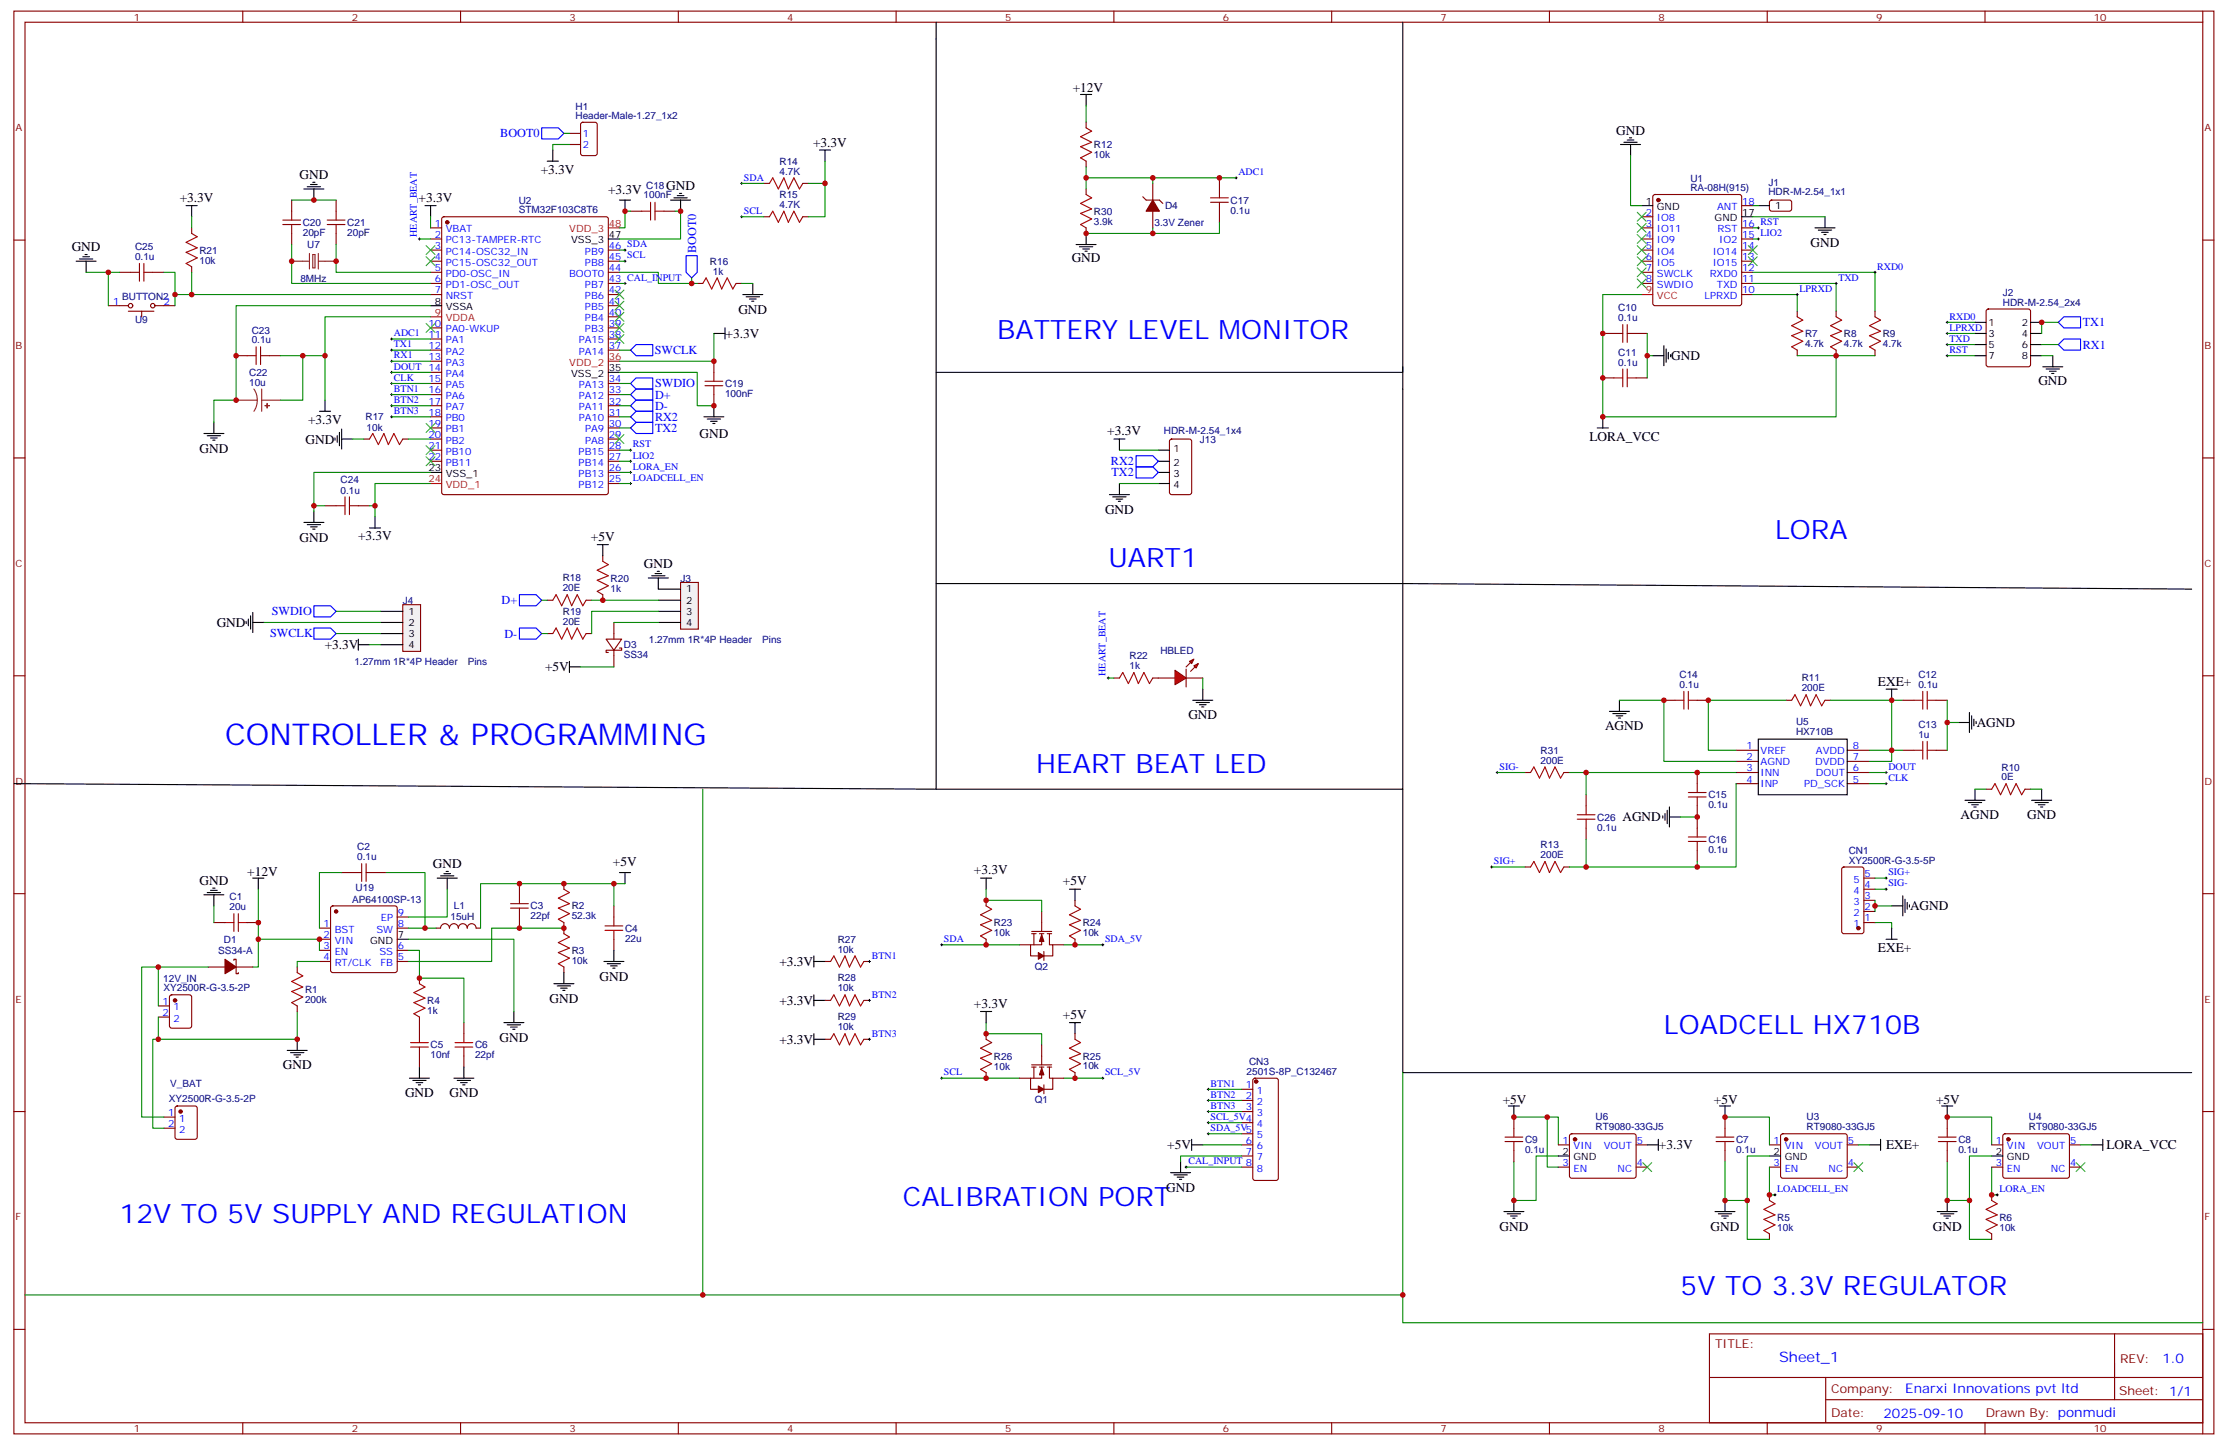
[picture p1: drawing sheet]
<svg xmlns="http://www.w3.org/2000/svg" width="706mm" height="459mm" viewBox="0 0 706 459" stroke-linecap="round" stroke-linejoin="round" font-family="sans-serif">
<defs><g id="words">
<text font-size="9.5" fill="#00f" x="71.4" y="236.4">CONTROLLER &amp; PROGRAMMING</text>
<g font-size="8.5" fill="#00f">
<text x="316.6" y="107.6">BATTERY LEVEL MONITOR</text>
<text x="563.6" y="171.1">LORA</text>
<text x="351.9" y="179.9">UART1</text>
<text x="329" y="245.2">HEART BEAT LED</text>
<text x="528.3" y="328.1">LOADCELL HX710B</text>
<text x="286.6" y="382.8">CALIBRATION PORT</text>
<text x="37.9" y="388.1">12V TO 5V SUPPLY AND REGULATION</text>
<text x="533.6" y="411">5V TO 3.3V REGULATOR</text>
</g>
<text font-size="4.6" fill="#00f" x="564.8" y="432.4">Sheet_1</text>
<g font-size="4.2">
<text x="340.6" y="29.3">+12V</text>
<text x="258.2" y="46.5">+3.3V</text>
<text x="513.1" y="42.7">GND</text>
<text x="95.1" y="56.7">GND</text>
<text x="171.7" y="55.1">+3.3V</text>
<text x="57.1" y="64.1">+3.3V</text>
<text x="132.9" y="64.1">+3.3V</text>
<text x="193.1" y="61.4">+3.3V</text>
<text x="211.5" y="60.3">GND</text>
<text x="22.8" y="79.8">GND</text>
<text x="340.3" y="83.3">GND</text>
<text x="574.9" y="78.4">GND</text>
<text x="234.4" y="99.6">GND</text>
<text x="230.4" y="107.2">+3.3V</text>
<text x="530.6" y="114.3">GND</text>
<text x="647.2" y="122.1">GND</text>
<text x="97.8" y="134.5">+3.3V</text>
<text x="63.3" y="143.7">GND</text>
<text x="97" y="140.8">GND</text>
<text x="222.1" y="139.1">GND</text>
<text x="351.6" y="138.2">+3.3V</text>
<text x="504.6" y="139.8">LORA_VCC</text>
<text x="350.8" y="163.1">GND</text>
<text x="95.1" y="171.9">GND</text>
<text x="113.7" y="171.5">+3.3V</text>
<text x="187.6" y="171.7">+5V</text>
<text x="204.4" y="180.2">GND</text>
<text x="68.8" y="199">GND</text>
<text x="103.1" y="206.1">+3.3V</text>
<text x="173.1" y="213.1">+5V</text>
<text x="596.3" y="217.7">EXE+</text>
<text x="377.3" y="228.3">GND</text>
<text x="509.6" y="231.8">AGND</text>
<text x="627.6" y="230.8">AGND</text>
<text x="515.1" y="260.7">AGND</text>
<text x="622.5" y="260.1">AGND</text>
<text x="643.6" y="260.1">GND</text>
<text x="137.4" y="275.5">GND</text>
<text x="194.6" y="274.8">+5V</text>
<text x="63.3" y="280.8">GND</text>
<text x="78.5" y="278">+12V</text>
<text x="309.2" y="277.5">+3.3V</text>
<text x="337.4" y="281">+5V</text>
<text x="606.4" y="288.9">AGND</text>
<text x="596.3" y="302.1">EXE+</text>
<text x="190.3" y="311.2">GND</text>
<text x="247.4" y="306.6">+3.3V</text>
<text x="174.4" y="318.3">GND</text>
<text x="247.4" y="319">+3.3V</text>
<text x="309.2" y="319.8">+3.3V</text>
<text x="337.4" y="323.4">+5V</text>
<text x="158.6" y="330.6">GND</text>
<text x="247.4" y="331.3">+3.3V</text>
<text x="89.8" y="339.4">GND</text>
<text x="128.6" y="348.3">GND</text>
<text x="142.7" y="348.3">GND</text>
<text x="477.1" y="350.3">+5V</text>
<text x="544.2" y="350.3">+5V</text>
<text x="614.7" y="350.3">+5V</text>
<text x="370.6" y="364.8">+5V</text>
<text x="526.7" y="364.8">+3.3V</text>
<text x="598.8" y="364.8">EXE+</text>
<text x="668.8" y="364.8">LORA_VCC</text>
<text x="370.2" y="378.2">GND</text>
<text x="476.1" y="390.6">GND</text>
<text x="543.1" y="390.6">GND</text>
<text x="613.7" y="390.6">GND</text>
</g>
<g font-size="4.2" fill="#00f">
<text x="686.5" y="432.6">1.0</text>
<text x="604.9" y="442.2">Enarxi Innovations pvt ltd</text>
<text x="598" y="450">2025-09-10</text>
</g>
<g font-size="3.9" fill="#00f">
<text x="158.8" y="43.6">BOOT0</text>
<text x="221.1" y="80.2" transform="rotate(-90 221.1 80.2)">BOOT0</text>
<text x="661.3" y="103.6">TX1</text>
<text x="207.9" y="112.4">SWCLK</text>
<text x="661.3" y="110.6">RX1</text>
<text x="208" y="123">SWDIO</text>
<text x="208" y="126.5">D+</text>
<text x="208" y="130">D-</text>
<text x="208" y="133.6">RX2</text>
<text x="208" y="137.1">TX2</text>
<text x="352.7" y="147.7">RX2</text>
<text x="352.9" y="151.2">TX2</text>
<text x="159.3" y="191.8">D+</text>
<text x="86.3" y="195.3">SWDIO</text>
<text x="85.8" y="202.2">SWCLK</text>
<text x="160.1" y="202.3">D-</text>
</g>
<g font-size="3.9" fill="#800">
<text x="544.5" y="427.9">TITLE:</text>
<text x="673.1" y="432.6">REV:</text>
<text x="581.4" y="442.1">Company:</text>
<text x="672.8" y="442.7">Sheet: 1/1</text>
<text x="581.4" y="449.8">Date:</text>
<text x="630.5" y="449.9">Drawn By: ponmudi</text>
</g>
<g font-size="3.2" fill="#800">
<text x="42.5" y="6.5">1</text>
<text x="111.7" y="6.5">2</text>
<text x="180.8" y="6.5">3</text>
<text x="249.9" y="6.5">4</text>
<text x="319.1" y="6.5">5</text>
<text x="388.2" y="6.5">6</text>
<text x="457.4" y="6.5">7</text>
<text x="526.5" y="6.5">8</text>
<text x="595.7" y="6.5">9</text>
<text x="664.8" y="6.5">10</text>
<text x="4.9" y="41.6">A</text>
<text x="699.9" y="41.6">A</text>
<text x="4.9" y="110.8">B</text>
<text x="699.9" y="110.8">B</text>
<text x="4.9" y="179.9">C</text>
<text x="699.9" y="179.9">C</text>
<text x="4.9" y="249.1">D</text>
<text x="699.9" y="249.1">D</text>
<text x="4.9" y="318.2">E</text>
<text x="699.9" y="318.2">E</text>
<text x="4.9" y="387.3">F</text>
<text x="699.9" y="387.3">F</text>
<text x="42.5" y="454.6">1</text>
<text x="111.7" y="454.6">2</text>
<text x="180.8" y="454.6">3</text>
<text x="249.9" y="454.6">4</text>
<text x="319.1" y="454.6">5</text>
<text x="388.2" y="454.6">6</text>
<text x="457.4" y="454.6">7</text>
<text x="526.5" y="454.6">8</text>
<text x="595.7" y="454.6">9</text>
<text x="664.8" y="454.6">10</text>
</g>
<g font-size="3.2" fill="#000080">
<text x="182.7" y="34.8">H1</text>
<text x="182.7" y="37.7">Header-Male-1.27_1x2</text>
<text x="347.3" y="47.1">R12</text>
<text x="247.5" y="52.3">R14</text>
<text x="347.3" y="50.1">10k</text>
<text x="247.5" y="55.4">4.7K</text>
<text x="536.7" y="57.7">U1</text>
<text x="561.5" y="59">J1</text>
<text x="164.7" y="64.6">U2</text>
<text x="204.4" y="62.9">100nF</text>
<text x="205.2" y="60">C18</text>
<text x="247.5" y="66">4.7K</text>
<text x="247.5" y="62.9">R15</text>
<text x="390.7" y="64.6">C17</text>
<text x="536.7" y="60.7">RA-08H(915)</text>
<text x="561.5" y="62">HDR-M-2.54_1x1</text>
<text x="96.1" y="71.7">C20</text>
<text x="110.2" y="71.7">C21</text>
<text x="164.7" y="67.6">STM32F103C8T6</text>
<text x="347.3" y="71.3">3.9k</text>
<text x="347.3" y="68.2">R30</text>
<text x="366.6" y="71.7">3.3V Zener</text>
<text x="369.9" y="66.4">D4</text>
<text x="390.7" y="67.8">0.1u</text>
<text x="96.1" y="74.9">20pF</text>
<text x="110.2" y="74.9">20pF</text>
<text x="42.9" y="82.6">0.1u</text>
<text x="42.9" y="79.4">C25</text>
<text x="63.3" y="83.7">10k</text>
<text x="63.3" y="80.5">R21</text>
<text x="97.6" y="78.8">U7</text>
<text x="95.4" y="89.3">8MHz</text>
<text x="225.4" y="84.1">R16</text>
<text x="226.3" y="87.1">1k</text>
<text x="38.8" y="95.2">BUTTON2</text>
<text x="635.9" y="93.8">J2</text>
<text x="513.8" y="102">0.1u</text>
<text x="513.8" y="98.7">C10</text>
<text x="635.9" y="97">HDR-M-2.54_2x4</text>
<text x="42.9" y="102.6">U9</text>
<text x="79.9" y="105.9">C23</text>
<text x="573.1" y="107">R7</text>
<text x="585.4" y="107">R8</text>
<text x="597.8" y="107">R9</text>
<text x="79.9" y="109">0.1u</text>
<text x="513.8" y="112.8">C11</text>
<text x="573.1" y="110.1">4.7k</text>
<text x="585.4" y="110.1">4.7k</text>
<text x="597.8" y="110.1">4.7k</text>
<text x="79.1" y="119.3">C22</text>
<text x="513.8" y="116.1">0.1u</text>
<text x="79.1" y="122.4">10u</text>
<text x="230.2" y="122.8">C19</text>
<text x="230.2" y="126">100nF</text>
<text x="116" y="133.4">R17</text>
<text x="116.4" y="136.9">10k</text>
<text x="369.5" y="137.6">HDR-M-2.54_1x4</text>
<text x="381" y="140.6">J13</text>
<text x="108.1" y="153.4">C24</text>
<text x="108.1" y="156.6">0.1u</text>
<text x="178.7" y="184.5">R18</text>
<text x="193.9" y="184.6">R20</text>
<text x="216.1" y="184.6">J3</text>
<text x="127.9" y="191.6">J4</text>
<text x="178.7" y="187.7">20E</text>
<text x="193.9" y="187.7">1k</text>
<text x="178.7" y="195.1">R19</text>
<text x="178.7" y="198.3">20E</text>
<text x="198.1" y="208.9">SS34</text>
<text x="198.1" y="205.8">D3</text>
<text x="206" y="204.1">1.27mm 1R*4P Header</text>
<text x="242" y="204.1">Pins</text>
<text x="358.6" y="209.3">R22</text>
<text x="368.4" y="207.5">HBLED</text>
<text x="112.5" y="211.2">1.27mm 1R*4P Header</text>
<text x="148.5" y="211.2">Pins</text>
<text x="358.6" y="212.4">1k</text>
<text x="533.2" y="215.3">C14</text>
<text x="609.1" y="215.2">C12</text>
<text x="533.2" y="218.4">0.1u</text>
<text x="572" y="219.4">200E</text>
<text x="572" y="216.3">R11</text>
<text x="609.1" y="218.4">0.1u</text>
<text x="570.3" y="233.3">HX710B</text>
<text x="570.3" y="230.1">U5</text>
<text x="609.1" y="231.1">C13</text>
<text x="489.1" y="239.2">R31</text>
<text x="609.1" y="234.2">1u</text>
<text x="489.1" y="242.4">200E</text>
<text x="635.5" y="244.6">R10</text>
<text x="635.5" y="247.7">0E</text>
<text x="542.4" y="256.5">0.1u</text>
<text x="542.4" y="253.4">C15</text>
<text x="507.1" y="263.6">0.1u</text>
<text x="507.1" y="260.4">C26</text>
<text x="113.4" y="269.9">C2</text>
<text x="489.1" y="269.2">R13</text>
<text x="542.4" y="267.5">C16</text>
<text x="113.4" y="273">0.1u</text>
<text x="489.1" y="272.3">200E</text>
<text x="542.4" y="270.7">0.1u</text>
<text x="587" y="274.1">XY2500R-G-3.5-5P</text>
<text x="587" y="271.1">CN1</text>
<text x="72.9" y="285.8">C1</text>
<text x="111.9" y="286.5">AP64100SP-13</text>
<text x="112.9" y="282.9">U19</text>
<text x="72.9" y="288.9">20u</text>
<text x="143" y="292.1">15uH</text>
<text x="144.1" y="288.6">L1</text>
<text x="168.5" y="291.8">22pf</text>
<text x="168.5" y="288.6">C3</text>
<text x="181.5" y="291.8">52.3k</text>
<text x="181.5" y="288.6">R2</text>
<text x="315.6" y="294">R23</text>
<text x="343.8" y="294">R24</text>
<text x="71.1" y="299.2">D1</text>
<text x="198.4" y="298.9">22u</text>
<text x="198.4" y="295.7">C4</text>
<text x="266" y="299.2">R27</text>
<text x="315.6" y="297.2">10k</text>
<text x="343.8" y="297.1">10k</text>
<text x="69.3" y="302.8">SS34-A</text>
<text x="181.5" y="305.9">10k</text>
<text x="181.5" y="302.8">R3</text>
<text x="266" y="302.3">10k</text>
<text x="51.8" y="311.6">12V_IN</text>
<text x="266" y="311.5">R28</text>
<text x="328.5" y="307.8">Q2</text>
<text x="51.9" y="314.5">XY2500R-G-3.5-2P</text>
<text x="96.8" y="315.1">R1</text>
<text x="266" y="314.7">10k</text>
<text x="96.8" y="318.3">200k</text>
<text x="135.6" y="321.8">1k</text>
<text x="135.6" y="318.6">R4</text>
<text x="266" y="323.9">R29</text>
<text x="266" y="327">10k</text>
<text x="136.7" y="335.9">10nf</text>
<text x="136.7" y="332.8">C5</text>
<text x="150.8" y="335.9">22pf</text>
<text x="150.8" y="332.8">C6</text>
<text x="315.6" y="339.5">10k</text>
<text x="315.6" y="336.3">R26</text>
<text x="343.8" y="339.4">10k</text>
<text x="343.8" y="336.3">R25</text>
<text x="395.8" y="341.1">2501S-8P_C132467</text>
<text x="396.6" y="337.9">CN3</text>
<text x="54" y="345.1">V_BAT</text>
<text x="53.7" y="349.7">XY2500R-G-3.5-2P</text>
<text x="328.5" y="350.1">Q1</text>
<text x="506.6" y="358.8">RT9080-33GJ5</text>
<text x="506.6" y="355.6">U6</text>
<text x="573.6" y="358.8">RT9080-33GJ5</text>
<text x="573.6" y="355.6">U3</text>
<text x="644.2" y="358.8">RT9080-33GJ5</text>
<text x="644.2" y="355.6">U4</text>
<text x="484.2" y="365.9">0.1u</text>
<text x="484.2" y="362.7">C9</text>
<text x="551.2" y="365.9">0.1u</text>
<text x="551.2" y="362.7">C7</text>
<text x="621.8" y="365.9">0.1u</text>
<text x="621.8" y="362.7">C8</text>
<text x="564.3" y="387.4">R5</text>
<text x="634.8" y="387.4">R6</text>
<text x="564.3" y="390.6">10k</text>
<text x="634.8" y="390.6">10k</text>
</g>
<g font-size="3.2" fill="#00f">
<text x="185" y="43.4">1</text>
<text x="185" y="46.9">2</text>
<text x="236.2" y="57.3">SDA</text>
<text x="393.2" y="55.6">ADC1</text>
<text x="553.2" y="64.9">18</text>
<text x="138" y="72">1</text>
<text x="236.2" y="67.9">SCL</text>
<text x="522.6" y="68.4">2</text>
<text x="522.6" y="72">3</text>
<text x="526.1" y="70.2">IO8</text>
<text x="545.2" y="66.7">ANT</text>
<text x="553.2" y="72">16 RST</text>
<text x="132.3" y="75.1" transform="rotate(-90 132.3 75.1)">HEART_BEAT</text>
<text x="138" y="75.5">2</text>
<text x="141.5" y="73.7">VBAT</text>
<text x="141.5" y="77.3">PC13-TAMPER-RTC</text>
<text x="522.6" y="75.5">4</text>
<text x="526.1" y="73.7">IO11</text>
<text x="526.1" y="77.3">IO9</text>
<text x="545.3" y="73.7">RST</text>
<text x="545.8" y="77.3">IO2</text>
<text x="553.2" y="75.5">15 LIO2</text>
<text x="138" y="79">3</text>
<text x="138" y="82.6">4</text>
<text x="141.5" y="80.8">PC14-OSC32_IN</text>
<text x="185.7" y="80.8">PB9</text>
<text x="193.3" y="82.6">45 SCL</text>
<text x="193.3" y="79">46 SDA</text>
<text x="522.6" y="79">5</text>
<text x="522.6" y="82.6">6</text>
<text x="526.1" y="80.8">IO4</text>
<text x="543.8" y="80.8">IO14</text>
<text x="553.2" y="82.6">13</text>
<text x="553.2" y="79">14</text>
<text x="138" y="86.1">5</text>
<text x="138" y="89.6">6</text>
<text x="141.5" y="84.3">PC15-OSC32_OUT</text>
<text x="141.5" y="87.8">PD0-OSC_IN</text>
<text x="180.7" y="87.8">BOOT0</text>
<text x="185.7" y="84.3">PB8</text>
<text x="193.3" y="89.6">43 CAL_INPUT</text>
<text x="193.3" y="86.1">44</text>
<text x="522.6" y="86.1">7</text>
<text x="522.6" y="89.6">8</text>
<text x="526.1" y="84.3">IO5</text>
<text x="526.1" y="87.8">SWCLK</text>
<text x="542.8" y="87.8">RXD0</text>
<text x="543.8" y="84.3">IO15</text>
<text x="553.2" y="89.6">11</text>
<text x="553.2" y="86.1">12</text>
<text x="583.7" y="89.1">TXD</text>
<text x="596" y="85.5">RXD0</text>
<text x="138" y="93.1">7</text>
<text x="141.5" y="91.4">PD1-OSC_OUT</text>
<text x="141.5" y="94.9">NRST</text>
<text x="185.7" y="94.9">PB6</text>
<text x="185.7" y="91.4">PB7</text>
<text x="193.3" y="93.1">42</text>
<text x="526.1" y="91.4">SWDIO</text>
<text x="541.2" y="94.9">LPRXD</text>
<text x="545.1" y="91.4">TXD</text>
<text x="553.2" y="93.1">10</text>
<text x="571.3" y="92.6">LPRXD</text>
<text x="35.9" y="96.7">1</text>
<text x="52" y="96.7">2</text>
<text x="185.7" y="102">PB4</text>
<text x="185.7" y="98.4">PB5</text>
<text x="193.3" y="100.2">40</text>
<text x="193.3" y="96.7">41</text>
<text x="618.9" y="101.4">RXD0</text>
<text x="125.1" y="106.7">ADC1</text>
<text x="136" y="103.7">10</text>
<text x="136" y="107.2">11</text>
<text x="141.5" y="105.5">PA0-WKUP</text>
<text x="185.7" y="105.5">PB3</text>
<text x="193.3" y="107.2">38</text>
<text x="193.3" y="103.7">39</text>
<text x="618.9" y="105">LPRXD</text>
<text x="125.1" y="110.2">TX1</text>
<text x="125.1" y="113.8">RX1</text>
<text x="136" y="110.8">12</text>
<text x="141.5" y="109">PA1</text>
<text x="141.5" y="112.5">PA2</text>
<text x="183.7" y="112.5">PA14</text>
<text x="183.7" y="109">PA15</text>
<text x="193.3" y="110.8">37</text>
<text x="618.9" y="108.5">TXD</text>
<text x="618.9" y="112">RST</text>
<text x="125.1" y="117.3">DOUT 14</text>
<text x="136" y="114.3">13</text>
<text x="141.5" y="116.1">PA3</text>
<text x="141.5" y="119.6">PA4</text>
<text x="125.1" y="120.8">CLK</text>
<text x="125.1" y="124.4">BTN1</text>
<text x="136" y="121.4">15</text>
<text x="136" y="124.9">16</text>
<text x="141.5" y="123.1">PA5</text>
<text x="183.7" y="123.1">PA13</text>
<text x="193.3" y="124.9">33</text>
<text x="193.3" y="121.4">34</text>
<text x="125.1" y="127.9">BTN2</text>
<text x="125.1" y="131.4">BTN3</text>
<text x="136" y="128.4">17</text>
<text x="136" y="131.9">18</text>
<text x="141.5" y="126.6">PA6</text>
<text x="141.5" y="130.2">PA7</text>
<text x="183.7" y="130.2">PA11</text>
<text x="183.7" y="126.6">PA12</text>
<text x="193.3" y="131.9">31</text>
<text x="193.3" y="128.4">32</text>
<text x="136" y="135.5">19</text>
<text x="141.5" y="133.7">PB0</text>
<text x="141.5" y="137.2">PB1</text>
<text x="183.7" y="133.7">PA10</text>
<text x="185.7" y="137.2">PA9</text>
<text x="193.3" y="135.5">30</text>
<text x="136" y="139">20</text>
<text x="136" y="142.5">21</text>
<text x="141.5" y="140.8">PB2</text>
<text x="185.7" y="140.8">PA8</text>
<text x="193.3" y="142.5">28</text>
<text x="193.3" y="139">29</text>
<text x="200.9" y="142">RST</text>
<text x="136" y="146.1">22</text>
<text x="141.5" y="144.3">PB10</text>
<text x="141.5" y="147.8">PB11</text>
<text x="183.7" y="147.8">PB14</text>
<text x="183.7" y="144.3">PB15</text>
<text x="193.3" y="149.6">26</text>
<text x="193.3" y="146.1">27</text>
<text x="200.9" y="145.5">LIO2</text>
<text x="200.9" y="149">LORA_EN</text>
<text x="183.7" y="154.9">PB12</text>
<text x="183.7" y="151.3">PB13</text>
<text x="193.3" y="153.1">25</text>
<text x="200.9" y="152.6">LOADCELL_EN</text>
<text x="351" y="214.5" transform="rotate(-90 351 214.5)">HEART_BEAT</text>
<text x="554.5" y="237.8">1</text>
<text x="559" y="239.2">VREF</text>
<text x="576.6" y="239.2">AVDD</text>
<text x="588.3" y="237.8">8</text>
<text x="476.1" y="244.3">SIG-</text>
<text x="554.5" y="241.3">2</text>
<text x="554.5" y="244.8">3</text>
<text x="559" y="242.7">AGND</text>
<text x="576.3" y="242.7">DVDD</text>
<text x="588.3" y="244.8">6</text>
<text x="588.3" y="241.3">7</text>
<text x="599.5" y="244.3">DOUT</text>
<text x="554.5" y="248.4">4</text>
<text x="559" y="246.2">INN</text>
<text x="559" y="249.8">INP</text>
<text x="572.8" y="249.8">PD_SCK</text>
<text x="576.6" y="246.2">DOUT</text>
<text x="588.3" y="248.4">5</text>
<text x="599.5" y="247.8">CLK</text>
<text x="474.3" y="274.3">SIG+</text>
<text x="588.5" y="280.1">5</text>
<text x="592" y="281.9">4</text>
<text x="592" y="278.3">5</text>
<text x="599.5" y="277.8">SIG+</text>
<text x="599.5" y="281.3">SIG-</text>
<text x="588.5" y="287.2">3</text>
<text x="588.5" y="283.6">4</text>
<text x="592" y="285.4">3</text>
<text x="120.9" y="292.5">EP</text>
<text x="126.3" y="290.7">9</text>
<text x="588.5" y="290.7">2</text>
<text x="592" y="292.5">1</text>
<text x="592" y="288.9">2</text>
<text x="102.8" y="297.7">2</text>
<text x="102.8" y="294.2">1</text>
<text x="106.3" y="299.5">VIN</text>
<text x="106.3" y="296">BST</text>
<text x="119.5" y="296">SW</text>
<text x="126.3" y="294.2">8</text>
<text x="299.7" y="299">SDA</text>
<text x="350.8" y="299">SDA_5V</text>
<text x="588.5" y="294.2">1</text>
<text x="102.8" y="304.8">4</text>
<text x="102.8" y="301.3">3</text>
<text x="106.3" y="303">EN</text>
<text x="120.5" y="303">SS</text>
<text x="126.3" y="301.3">6</text>
<text x="126.3" y="304.8">5</text>
<text x="276.8" y="304.3">BTN1</text>
<text x="106.3" y="306.6">RT/CLK</text>
<text x="120.8" y="306.6">FB</text>
<text x="276.8" y="316.6">BTN2</text>
<text x="51.6" y="318.9">1</text>
<text x="51.6" y="322.4">2</text>
<text x="55.1" y="320.7">1</text>
<text x="55.1" y="324.2">2</text>
<text x="276.8" y="329">BTN3</text>
<text x="299.7" y="341.3">SCL</text>
<text x="350.8" y="341.3">SCL_5V</text>
<text x="384.4" y="344.8">BTN1</text>
<text x="395.6" y="345.4">1</text>
<text x="399.1" y="347.1">1</text>
<text x="384.4" y="348.4">BTN2</text>
<text x="384.4" y="351.9">BTN3</text>
<text x="395.6" y="348.9">2</text>
<text x="395.6" y="352.4">3</text>
<text x="399.1" y="350.7">2</text>
<text x="53.4" y="354.2">1</text>
<text x="53.4" y="357.7">2</text>
<text x="56.9" y="356">1</text>
<text x="56.9" y="359.5">2</text>
<text x="384.4" y="355.4">SCL_5V4</text>
<text x="384.4" y="359">SDA_5V5</text>
<text x="399.1" y="354.2">3</text>
<text x="399.1" y="357.7">4</text>
<text x="395.6" y="363">6</text>
<text x="399.1" y="361.2">5</text>
<text x="399.1" y="364.8">6</text>
<text x="496.1" y="363">1</text>
<text x="499.6" y="364.8">VIN</text>
<text x="509.2" y="364.8">VOUT</text>
<text x="519.6" y="363">5</text>
<text x="563.1" y="363">1</text>
<text x="566.6" y="364.8">VIN</text>
<text x="576.2" y="364.8">VOUT</text>
<text x="586.7" y="363">5</text>
<text x="633.7" y="363">1</text>
<text x="637.2" y="364.8">VIN</text>
<text x="646.8" y="364.8">VOUT</text>
<text x="657.2" y="363">5</text>
<text x="377.3" y="369.5">CAL_INPUT 8</text>
<text x="395.6" y="366.5">7</text>
<text x="399.1" y="368.3">7</text>
<text x="399.1" y="371.8">8</text>
<text x="496.1" y="370.1">3</text>
<text x="499.6" y="371.8">EN</text>
<text x="513.6" y="371.8">NC</text>
<text x="519.6" y="370.1">4</text>
<text x="563.1" y="370.1">3</text>
<text x="566.6" y="371.8">EN</text>
<text x="580.6" y="371.8">NC</text>
<text x="586.7" y="370.1">4</text>
<text x="633.7" y="370.1">3</text>
<text x="637.2" y="371.8">EN</text>
<text x="651.2" y="371.8">NC</text>
<text x="657.2" y="370.1">4</text>
<text x="564.3" y="378.4">LOADCELL_EN</text>
<text x="634.8" y="378.4">LORA_EN</text>
</g>
<g font-size="3.2">
<text x="522.6" y="64.9">1</text>
<text x="526.1" y="66.7">GND</text>
<text x="544.4" y="70.2">GND</text>
<text x="553.2" y="68.4">17</text>
<text x="563.6" y="66.3">1</text>
<text x="181.3" y="77.3">VSS_3</text>
<text x="193.3" y="75.5">47</text>
<text x="138" y="96.7">8</text>
<text x="141.5" y="98.4">VSSA</text>
<text x="631.3" y="103.4">1</text>
<text x="631.3" y="106.9">3</text>
<text x="642" y="103.4">2</text>
<text x="642" y="106.9">4</text>
<text x="631.3" y="110.4">5</text>
<text x="631.3" y="113.9">7</text>
<text x="642" y="110.4">6</text>
<text x="642" y="113.9">8</text>
<text x="181.3" y="119.6">VSS_2</text>
<text x="193.3" y="117.8">35</text>
<text x="372.6" y="143.6">1</text>
<text x="136" y="149.6">23</text>
<text x="372.6" y="147.8">2</text>
<text x="141.5" y="151.3">VSS_1</text>
<text x="372.6" y="151.3">3</text>
<text x="372.6" y="154.9">4</text>
<text x="217.8" y="188">1</text>
<text x="217.8" y="191.6">2</text>
<text x="129.6" y="195.1">1</text>
<text x="217.8" y="195.1">3</text>
<text x="129.6" y="198.6">2</text>
<text x="129.6" y="202.1">3</text>
<text x="217.8" y="198.6">4</text>
<text x="129.6" y="205.7">4</text>
<text x="117.5" y="299.5">GND</text>
<text x="126.3" y="297.7">7</text>
<text x="496.1" y="366.5">2</text>
<text x="499.6" y="368.3">GND</text>
<text x="563.1" y="366.5">2</text>
<text x="566.6" y="368.3">GND</text>
<text x="633.7" y="366.5">2</text>
<text x="637.2" y="368.3">GND</text>
</g>
<g font-size="3.2" fill="#f00">
<text x="193.3" y="72">48</text>
<text x="180.7" y="73.7">VDD_3</text>
<text x="522.6" y="93.1">9</text>
<text x="526.1" y="94.9">VCC</text>
<text x="138" y="100.2">9</text>
<text x="141.5" y="102">VDDA</text>
<text x="180.7" y="116.1">VDD_2</text>
<text x="193.3" y="114.3">36</text>
<text x="136" y="153.1">24</text>
<text x="141.5" y="154.9">VDD_1</text>
</g>
</g></defs>
<g fill="none" stroke="#870000" stroke-width=".35">
<path d="M4.4 3.5h698.5v451.6h-698.5zM7.9 7.1h691.5v444.5h-691.5zM77.1 3.5v3.6M146.2 3.5v3.6M215.4 3.5v3.6M284.5 3.5v3.6M353.7 3.5v3.6M422.8 3.5v3.6M491.9 3.5v3.6M561.1 3.5v3.6M630.2 3.5v3.6M699.4 3.5v3.6"/>
<path d="M184.6 39l.4-.2h3.9l.7 .4v9.5l-.4 .6-4.2 .1-.6-.5-.1-9.4zM180.8 42.3h3.5M180.8 45.9h3.5M242.5 58.2h1.8M254.9 58.2h1.7M4.4 76.2h3.5M92.6 63.5v3.5M92.6 74.1v3.5M106.7 63.5v3.5M106.7 74.1v3.5M136.7 72.3h3.5M136.7 75.8h3.5"/>
<path d="M136.7 79.4h3.5M140.5 69l.4-.2h51.5l.7 .4v87.1l-.4 .6-51.8 .1-.6-.5-.1-87zM193.1 79.4h3.6M200.2 67h3.5M210.8 67h3.5M242.5 68.8h1.8M254.9 68.8h1.7M521.2 72.3h3.6M521.2 75.8h3.6M521.2 79.4h3.6M521.2 68.8h3.6M525 61.9l.5-.2h26.8l.5 .2 .2 .5v33.9l-.3 .5-.4 .2h-26.8l-.5-.2-.2-.5v-33.9z"/>
<path d="M553 72.3h3.5M553 75.8h3.5M553 79.4h3.5M553 65.3h3.5M562 63.7l.5-.2 5.9 .1 .5 .6-.1 2.4-.7 .4h-5.9l-.4-.7v-2.1zM699.4 76.2h3.5M136.7 82.9h3.5M136.7 86.4h3.5M136.7 90h3.5M136.7 93.5h3.5M193.1 82.9h3.6M193.1 86.4h3.6"/>
<path d="M193.1 90h3.6M193.1 93.5h3.6M193.1 97h3.6M221.4 90h1.7M233.7 90h1.8M521.2 82.9h3.6M521.2 86.4h3.6M521.2 90h3.6M553 82.9h3.5M553 86.4h3.5M553 90h3.5M553 93.5h3.5"/>
<path d="M570.6 98.8v1.7M583 98.8v1.7M595.3 98.8v1.7M75 112.9h3.5M85.5 112.9h3.6M136.7 104.1h3.5M136.7 107.6h3.5M136.7 111.1h3.5M136.7 114.7h3.5M136.7 118.2h3.5M193.1 104.1h3.6M193.1 107.6h3.6"/>
<path d="M193.1 111.1h3.6M193.1 100.5h3.6M226.7 114.7v3.5M508.9 105.8h3.5M508.9 119.9h3.5M519.5 105.8h3.5M519.5 119.9h3.5M570.6 111.1v1.8M583 111.1v1.8M595.3 111.1v1.8M115.5 139.3h1.8M127.9 139.3h1.7"/>
<path d="M136.7 121.7h3.5M136.7 125.2h3.5M136.7 128.8h3.5M136.7 132.3h3.5M136.7 135.8h3.5M136.7 139.3h3.5M193.1 121.7h3.6M193.1 125.2h3.6M193.1 128.8h3.6M193.1 132.3h3.6M193.1 135.8h3.6M193.1 139.3h3.6"/>
<path d="M226.7 125.2v3.6M4.4 145.3h3.5M136.7 142.9h3.5M136.7 146.4h3.5M193.1 142.9h3.6M193.1 146.4h3.6M193.1 153.5h3.6M193.1 149.9h3.6M699.4 145.3h3.5M103.2 160.5h3.5M113.8 160.5h3.5M4.4 214.5h3.5"/>
<path d="M699.4 214.5h3.5M528.3 222.2h3.5M538.9 222.2h3.5M551.2 238.1h7.1M567.1 222.2h1.8M579.4 222.2h1.8M586.5 238.1h7M604.1 238.1h3.6M604.1 222.2h3.6M614.7 238.1h3.5M614.7 222.2h3.5M551.2 241.7h7.1"/>
<path d="M551.2 245.2h7.1M551.2 248.7h7.1M586.5 241.7h7M586.5 245.2h7M586.5 248.7h7M630.6 250.5h1.8M642.9 250.5h1.8M108.5 276.9h3.5M119.1 276.9h3.5M484.2 275.2h1.8M496.5 275.2h1.8M4.4 283.6h3.5"/>
<path d="M67.9 292.8h3.5M78.5 292.8h3.5M101.4 294.6h3.6M101.4 298.1h3.6M105.2 287.7l.5-.2h19.7l.5 .2 .2 .5v19.8l-.2 .5-.5 .2h-19.7l-.5-.3-.2-.4v-19.8zM126.1 291h3.5M126.1 294.6h3.5M138.5 294.6h1.4a1.41 1.41 0 0 1 1.4-1.4 1.41 1.41 0 0 1 1.4 1.4 1.41 1.41 0 0 1 1.4-1.4 1.41 1.41 0 0 1 1.4 1.4 1.41 1.41 0 0 1 1.4-1.4 1.41 1.41 0 0 1 1.4 1.4 1.41 1.41 0 0 1 1.5-1.4 1.41 1.41 0 0 1 1.4 1.4h1.4M164.9 280.5v3.5M164.9 291v3.6M179 280.5v1.7M179 292.8v3.5"/>
<path d="M194.9 287.5v3.5M194.9 298.1v3.5M699.4 283.6h3.5M50.3 319.3h3.5M54 315.9l.5-.2h5.6l.7 .5 .1 9.4-.5 .7h-5.9l-.6-.4-.1-9.5zM66.1 306.9h5.3M74.3 304.8v-.4h.7v4.6h.7v-.3M75 306.9h5.3M94.4 306.9v1.8M94.4 319.3v1.7M101.4 301.6h3.6M101.4 305.2h3.6"/>
<path d="M126.1 301.6h3.5M126.1 305.2h3.5M133.2 310.4v1.8M179 306.9v1.8M50.3 322.8h3.5M133.2 322.8v5.3M133.2 335.1v3.6M147.3 324.6v3.5M147.3 335.1v3.6M4.4 352.8h3.5M52 354.5h3.6M52 358.1h3.6"/>
<path d="M55.8 351.2l.5-.2h5.6l.7 .4v9.5l-.4 .6-5.9 .1-.7-.5v-9.4zM480.7 354.5v3.6M547.7 354.5v3.6M618.2 354.5v3.6M699.4 352.8h3.5M480.7 365.1v3.6M494.8 363.4h3.5M494.8 370.4h3.5M498.5 360l.5-.2 20 .1 .5 .6-.1 13-.6 .4h-20.1l-.4-.7v-12.7zM519.5 363.4h3.5M519.5 370.4h3.5M547.7 365.1v3.6"/>
<path d="M561.8 363.4h3.5M561.8 370.4h3.5M561.8 379.2v1.8M565.6 360l.4-.2 20.1 .1 .4 .6-.1 13-.6 .4h-20l-.5-.7v-12.7zM586.5 363.4h3.5M586.5 370.4h3.5M618.2 365.1v3.6M632.4 363.4h3.5M632.4 370.4h3.5M632.4 379.2v1.8M636.1 360l.5-.2 20 .1 .4 .6v13l-.7 .4h-20l-.4-.7v-12.7zM657 363.4h3.6"/>
<path d="M657 370.4h3.6M561.8 391.6v1.7M632.4 391.6v1.7M4.4 421.9h3.5M542.7 423.3h156.7v28.3h-156.7zM542.8 437.2h156.5M579.7 437.2v14.1M671.4 423.4v20.8M699.4 421.9h3.5M77.1 451.6v3.5M146.2 451.6v3.5M215.4 451.6v3.5"/>
<path d="M284.5 451.6v3.5M353.7 451.6v3.5M422.8 451.6v3.5M491.9 451.6v3.5M561.1 451.6v3.5M579.7 444.2h119.6M630.2 451.6v3.5M699.4 451.6v3.5"/>
</g>
<g fill="#870000" stroke="#870000" stroke-width=".35">
<path d="M71.4 304.4l3.6 2.5-3.6 2.1z"/>
<circle cx="142" cy="70.6" r=".53"/>
<circle cx="526.5" cy="63.5" r=".53"/>
<circle cx="106.7" cy="289.3" r=".53"/>
<circle cx="55.6" cy="317.5" r=".53"/>
<circle cx="567.1" cy="361.6" r=".53"/>
<circle cx="637.6" cy="361.6" r=".53"/>
<circle cx="500.1" cy="361.6" r=".53"/>
<circle cx="57.3" cy="352.8" r=".53"/>
</g>
<g fill="none" stroke="#000" stroke-width=".35">
<path d="M96.5 60h6.3M97.5 59.3h4.3M98.6 58.6h2.1M99.3 57.9h.7M99.7 60v3.5M173.7 51.2h3.6M175.5 47.6v3.6M260.2 47.6h3.5M261.9 47.6v3.6M514.5 45.9h6.4M515.6 45.2h4.2M516.6 44.4h2.2"/>
<path d="M517.3 43.7h.8M517.7 45.9v3.5M134.9 65.3h3.6M136.7 65.3v3.5M193.1 75.8h3.6M196.7 63.5h3.5M198.4 63.5v3.5M212.9 63.5h6.4M214 62.8h4.2M215 62.1h2.1M215.7 61.4h.7M216.1 63.5v3.5"/>
<path d="M521.2 65.3h3.6M553 68.8h3.5M558.3 65.3h3.5M576.3 72.3h6.3M577.3 73h4.3M578.4 73.7h2.1M579.1 74.4h.7M579.4 68.8v3.5M136.7 97h3.5M235.8 93.5h6.4M236.9 94.2h4.2M237.9 94.9h2.2"/>
<path d="M238.7 95.6h.7M239 90v3.5M193.1 118.2h3.6M226.7 105.8h3.5M230.2 104.1v3.5M524.8 112.9h3.5M528.3 109.7v6.4M529 110.8v4.2M529.7 111.8v2.1M530.4 112.5v.7M64.7 137.6h6.4M65.8 138.3h4.2"/>
<path d="M66.9 139h2.1M67.6 139.7h.7M67.9 134.1v3.5M101.4 130.5h3.6M103.2 127v3.5M106.4 139v.7M107.1 138.3v2.1M107.8 137.2v4.3M108.5 139.3h3.5M108.5 136.2v6.3M223.5 132.3h6.3M224.5 133h4.3"/>
<path d="M225.6 133.7h2.1M226.3 134.4h.7M226.7 128.8v3.5M507.1 135.8h3.5M508.9 132.3v3.5M136.7 149.9h3.5M96.5 165.8h6.3M97.5 166.5h4.3M98.6 167.2h2.1M99.3 167.9h.7M99.7 162.3v3.5M117.3 167.6h3.5"/>
<path d="M119.1 164v3.6M598.8 218.7h3.6M600.6 218.7v3.5M511 225.8h6.3M512.1 226.5h4.2M513.1 227.2h2.1M513.8 227.9h.7M514.2 222.2v3.6M558.3 234.6h28.2v17.6h-28.2zM621.8 229.3h3.5M625.3 226.1v6.4M626 227.2v4.2"/>
<path d="M626.7 228.2v2.2M627.4 229v.7M527.9 258.9v.7M528.6 258.2v2.2M529.3 257.2v4.2M530 259.3h3.6M530 256.1v6.4M623.9 254h6.3M624.9 254.7h4.3M626 255.4h2.1M626.7 256.1h.7M627.1 250.5v3.5"/>
<path d="M645.1 254h6.3M646.1 254.7h4.2M647.2 255.4h2.1M647.9 256.1h.7M648.2 250.5v3.5M80.3 278.7h3.5M82 278.7v3.5M138.8 278.7h6.4M139.9 278h4.2M140.9 277.3h2.2M141.6 276.6h.7M142 278.7v3.5"/>
<path d="M196.7 276.9h3.5M198.4 276.9v3.6M64.7 284h6.4M65.8 283.3h4.2M66.9 282.6h2.1M67.6 281.9h.7M67.9 284v3.5M126.1 298.1h3.5M598.8 298.1h3.6M600.6 294.6v3.5M600.6 287.5h3.5M604.1 284.3v6.4"/>
<path d="M604.8 285.4v4.2M605.5 286.5v2.1M606.2 287.2v.7M175.9 312.2h6.3M176.9 312.9h4.3M178 313.6h2.1M178.7 314.3h.7M179 308.7v3.5M191.7 305.2h6.4M192.8 305.9h4.2M193.9 306.6h2.1M194.6 307.3h.7"/>
<path d="M194.9 301.6v3.6M91.2 333.4h6.3M92.3 334.1h4.2M93.3 334.8h2.1M94 335.5h.7M94.4 329.8v3.6M133.2 338.7v3.5M147.3 338.7v3.5M160 324.6h6.3M161 325.3h4.3M162.1 326h2.1M162.8 326.7h.7"/>
<path d="M163.2 321v3.6M130 342.2h6.3M131.1 342.9h4.2M132.1 343.6h2.1M132.8 344.3h.7M144.1 342.2h6.4M145.2 342.9h4.2M146.2 343.6h2.1M146.9 344.3h.7M478.9 351h3.5M480.7 351v3.5M545.9 351h3.6"/>
<path d="M547.7 351v3.5M616.5 351h3.5M618.2 351v3.5M494.8 366.9h3.5M523 363.4h3.5M526.5 361.6v3.5M561.8 366.9h3.5M593.5 363.4h3.6M597.1 361.6v3.5M632.4 366.9h3.5M664.1 363.4h3.5M667.6 361.6v3.5"/>
<path d="M477.5 384.5h6.3M478.5 385.2h4.3M479.6 385.9h2.1M480.3 386.6h.7M480.7 381v3.5M544.5 384.5h6.4M545.6 385.2h4.2M546.6 385.9h2.1M547.3 386.6h.7M547.7 381v3.5M615.1 384.5h6.3M616.1 385.2h4.3"/>
<path d="M617.2 385.9h2.1M617.9 386.6h.7M618.2 381v3.5"/>
</g>
<path d="M193.1 72.3h3.6M521.2 93.5h3.6M136.7 100.5h3.5M193.1 114.7h3.6M136.7 153.5h3.5" fill="none" stroke="#f00" stroke-width=".35"/>
<g fill="none" stroke="#008700" stroke-width=".35">
<path d="M179 42.3h1.8M180.8 45.9h-5.3v1.7M235.5 58.2h7M261.9 51.2v7h-5.3M261.9 58.2v10.6h-5.3M517.7 49.4v15.9h3.5M92.6 63.5h14.1M92.6 77.6v12.4h44.1M106.7 77.6v8.8h30M133.2 75.8h3.5M136.7 68.8v3.5M196.7 79.4h1.7"/>
<path d="M200.2 67h-1.8v5.3h-1.7M214.3 67h1.8v8.8h-19.4M235.5 68.8h7M556.5 65.3h1.8M556.5 68.8h22.9M556.5 72.3h1.8M556.5 75.8h1.8M136.7 97h-61.7v30h-7.1v7.1M196.7 86.4h12.3v3.6h10.6v-1.8M196.7 82.9h1.7M219.6 90h1.8M235.5 90h3.5"/>
<path d="M521.2 93.5h-12.3v38.8h74.1v-19.4M556.5 93.5h14.1v5.3M556.5 90h26.5v8.8M556.5 86.4h38.8v12.4M89.1 112.9h7M103.2 112.9h-7.1v14.1h-7M136.7 100.5h-33.5v26.5M196.7 118.2h24.7v10.6h5.3M196.7 111.1h3.5M226.7 105.8v8.9h-30M523 112.9h1.8M523 105.8v14.1"/>
<path d="M570.6 112.9h24.7M112 139.3h3.5M129.6 139.3h7.1M196.7 121.7h3.5M196.7 125.2h3.5M196.7 128.8h3.5M196.7 132.3h3.5M196.7 135.8h3.5M136.7 149.9h-37v12.4M136.7 153.5h-17.6v10.5M99.7 160.5h3.5M117.3 160.5h1.8"/>
<path d="M514.2 222.2h14.1v19.5h22.9M567.1 222.2h-24.7v15.9h8.8M581.2 222.2h19.4M604.1 222.2h-3.5v15.9h-7.1M604.1 238.1h-3.5v3.6h-7.1M618.2 222.2v15.9M618.2 229.3h3.6M593.5 245.2h5.3M593.5 248.7h5.3M627.1 250.5h3.5M644.7 250.5h3.5M108.5 276.9h-7.1v17.7"/>
<path d="M122.6 276.9h12.3v17.7M473.6 275.2h10.6M67.9 287.5v5.3M82 282.2v15.9h19.4v3.5M82 298.1v8.8h-1.7M129.6 298.1h33.6v22.9M129.6 294.6h8.9M142 282.2v8.8h-12.4M179 294.6h-22.9v10.6h-26.5M194.9 280.5v7M198.4 280.5h-45.8v14.1M50.3 306.9h-5.3v47.6h7"/>
<path d="M66.1 306.9h-15.8v12.4M101.4 305.2h-7v1.7M129.6 301.6h3.6v8.8h14.1v14.2M50.3 329.8h-1.8v28.3h3.5M94.4 321v8.8h-44.1v-7M480.7 354.5h14.1v8.9M491.2 354.5v15.9h3.6M547.7 354.5h14.1v8.9M618.2 354.5h14.2v8.9M494.8 366.9h-7.1v14.1h-7v-12.3M561.8 366.9h-7.1v14.1h-7v-12.3M561.8 370.4v8.8h1.8"/>
<path d="M590 363.4h3.5M632.4 370.4v8.8h1.7M632.4 366.9h-7.1v14.1h-7.1v-12.3M660.6 363.4h3.5M554.7 381v12.3h7.1M625.3 381v12.3h7.1"/>
</g>
<g fill="none" stroke="#a10000" stroke-width=".35">
<path d="M244.3 58.2l1.1-1.8 1.7 3.6 1.8-3.6 1.4 3.6 1.8-3.6 1.7 3.6 1.1-1.8M89.8 71.3h5.6M89.8 69.9h5.6M92.6 67v2.9M92.6 71.3v2.8M103.9 71.3h5.6M103.9 69.9h5.6M106.7 67v2.9M106.7 71.3v2.8M203.7 67h2.9M206.6 64.2v5.7M208 67h2.8"/>
<path d="M208 64.2v5.7M244.3 68.8l1.1-1.8 1.7 3.6 1.8-3.6 1.4 3.6 1.8-3.6 1.7 3.6 1.1-1.8M223.1 90l1.1-1.8 1.8 3.5 1.7-3.5 1.4 3.5 1.8-3.5 1.8 3.5 1-1.7M78.5 112.9h2.8M81.3 110.1v5.6M82.7 112.9h2.8M82.7 110.1v5.6M226.7 118.2v2.8M512.4 105.8h2.8M512.4 119.9h2.8M515.2 103v5.7M515.2 117.1v5.7"/>
<path d="M516.6 105.8h2.9M516.6 103v5.7M516.6 117.1v5.7M516.6 119.9h2.9M570.6 100.5l1.8 1.1-3.5 1.8 3.5 1.7-3.5 1.4 3.5 1.8-3.5 1.8 1.7 1M583 100.5l1.7 1.1-3.5 1.8 3.5 1.7-3.5 1.4 3.5 1.8-3.5 1.8 1.8 1M595.3 100.5l1.8 1.1-3.6 1.8 3.6 1.7-3.6 1.4 3.6 1.8-3.6 1.8 1.8 1M117.3 139.3l1.1-1.7 1.7 3.5 1.8-3.5 1.4 3.5 1.8-3.5 1.7 3.5 1.1-1.8M223.8 122.4h5.7M223.8 121h5.7M226.7 122.4v2.8M109.5 157.7v5.6"/>
<path d="M110.9 157.7v5.6M106.7 160.5h2.8M110.9 160.5h2.9M534.6 219.4v5.7M536 219.4v5.7M610.5 219.4v5.7M611.9 219.4v5.7M531.8 222.2h2.8M536 222.2h2.9M568.9 222.2l1-1.7 1.8 3.5 1.7-3.5 1.5 3.5 1.7-3.5 1.8 3.5 1-1.8M607.7 222.2h2.8M607.7 238.1h2.8"/>
<path d="M610.5 235.3v5.6M611.9 222.2h2.8M611.9 235.3v5.6M611.9 238.1h2.8M632.4 250.5l1-1.8 1.8 3.5 1.7-3.5 1.5 3.5 1.7-3.5 1.8 3.5 1-1.7M112 276.9h2.8M114.8 274.1v5.7M116.2 276.9h2.9M116.2 274.1v5.7M486 275.2l1-1.8 1.8 3.5 1.7-3.5 1.4 3.5 1.8-3.5 1.8 3.5 1-1.7M71.4 292.8h2.9M74.3 290v5.6"/>
<path d="M75.7 292.8h2.8M75.7 290v5.6M162.1 288.2h5.6M162.1 286.8h5.6M164.9 284v2.8M164.9 288.2v2.8M179 282.2l1.8 1.1-3.5 1.7 3.5 1.8-3.5 1.4 3.5 1.8-3.5 1.7 1.7 1.1M179 296.3l1.8 1.1-3.5 1.8 3.5 1.7-3.5 1.4 3.5 1.8-3.5 1.8 1.7 1M192.1 295.3h5.6M192.1 293.9h5.6M194.9 291v2.9M194.9 295.3v2.8"/>
<path d="M94.4 308.7l1.7 1-3.5 1.8 3.5 1.8-3.5 1.4 3.5 1.7-3.5 1.8 1.8 1.1M133.2 312.2l1.7 1.1-3.5 1.7 3.5 1.8-3.5 1.4 3.5 1.8-3.5 1.7 1.8 1.1M130.4 332.3h5.6M130.4 330.9h5.6M133.2 328.1v2.8M133.2 332.3v2.8M144.5 332.3h5.6M144.5 330.9h5.6M147.3 328.1v2.8M147.3 332.3v2.8M480.7 358.1v2.8M547.7 358.1v2.8"/>
<path d="M618.2 358.1v2.8M477.8 362.3h5.7M477.8 360.9h5.7M480.7 362.3v2.8M544.9 362.3h5.6M544.9 360.9h5.6M547.7 362.3v2.8M615.4 362.3h5.7M615.4 360.9h5.7M618.2 362.3v2.8M561.8 381l1.8 1.1-3.6 1.7 3.6 1.8-3.6 1.4 3.6 1.8-3.6 1.7 1.8 1.1M632.4 381l1.7 1.1-3.5 1.7 3.5 1.8-3.5 1.4 3.5 1.8-3.5 1.7 1.8 1.1"/>
</g>
<g fill="none" stroke="#3c3" stroke-width=".35">
<path d="M519.8 67.4l2.8 2.8M519.8 70.9l2.8 2.8M519.8 74.4l2.8 2.9M519.8 78l2.8 2.8M522.6 67.4l-2.8 2.8M522.6 70.9l-2.8 2.8M522.6 74.4l-2.8 2.9M522.6 78l-2.8 2.8M555.1 78l2.8 2.8M557.9 78l-2.8 2.8M519.8 81.5l2.8 2.8M519.8 85l2.8 2.8"/>
<path d="M519.8 88.5l2.8 2.9M522.6 81.5l-2.8 2.8M522.6 85l-2.8 2.8M522.6 88.5l-2.8 2.9M555.1 81.5l2.8 2.8M557.9 81.5l-2.8 2.8M521.6 369l2.8 2.8M524.4 369l-2.8 2.8M588.6 369l2.8 2.8M591.4 369l-2.8 2.8M659.2 369l2.8 2.8M662 369l-2.8 2.8"/>
</g>
<g fill="none" stroke="#000" stroke-width=".32">
<path d="M235.1 58.2h.7M235.5 57.9v.7M132.8 75.8h.7M133.2 75.5v.7M198.1 79.4h.7M198.4 79v.7M235.1 68.8h.7M235.5 68.4v.7M557.9 72.3h.7M557.9 75.8h.7M558.3 72v.7M558.3 75.5v.7"/>
<path d="M198.1 82.9h.7M198.4 82.6v.7M570.3 93.5h.7M570.6 93.1v.7M582.6 90h.7M583 89.6v.7M595 86.4h.7M595.3 86.1v.7M617.9 102.3h.7M617.9 105.8h.7M617.9 109.4h.7M618.2 102v.7"/>
<path d="M618.2 105.5v.7M618.2 109v.7M199.8 146.4h.8M199.8 142.9h.8M199.8 153.5h.8M199.8 149.9h.8M200.2 142.5v.7M200.2 146.1v.7M200.2 149.6v.7M200.2 153.1v.7M598.5 245.2h.7M598.5 248.7h.7"/>
<path d="M598.8 244.8v.7M598.8 248.4v.7M473.3 275.2h.7M473.6 274.8v.7M598.5 278.7h.7M598.8 278.3v.7M563.2 379.2h.7M563.6 378.9v.7M633.8 379.2h.7M634.1 378.9v.7"/>
</g>
<path d="M172 40.6h5.3l1.7 1.7-1.7 1.8h-5.3zM217.8 81.1h3.6v5.3l-1.8 1.8-1.8-1.8zM200.2 111.1l1.8-1.7h5.3v3.5h-5.3zM653.5 102.3l1.8-1.8h5.3v3.6h-5.3zM653.5 109.4l1.8-1.8h5.3v3.5h-5.3zM200.2 121.7l1.8-1.8h5.3v3.6h-5.3zM200.2 125.2l1.8-1.7h5.3v3.5h-5.3zM200.2 128.8l1.8-1.8h5.3v3.5h-5.3zM200.2 132.3l1.8-1.8h5.3v3.6h-5.3zM200.2 135.8l1.8-1.7h5.3v3.5h-5.3z" fill="none" stroke="#00f" stroke-width=".35"/>
<path d="M92.6 82.9h5.6M98.2 80.4v5M99.3 80.8h.7v4.2h-.7zM101.1 82.9h5.6M101.1 80.4v5M75 127h6.7M80.6 123.5l.8 1.6 .3 1.9M81.7 127l-.3 1.9-.8 1.6M83.1 127h6M83.1 123.5v7" fill="none" stroke="#8c2424" stroke-width=".35"/>
<g fill="#8c2424" stroke="#8c2424" stroke-width=".35">
<path d="M84.8 128.1v1.4z"/>
<path d="M84.1 128.7l1.4 .1z"/>
</g>
<path d="M127.9 191.9h5.6v14.8h-5.6z" fill="#f0f0f0" stroke="#870000" stroke-width=".35"/>
<path d="M120.8 194h7.1M120.8 197.6h7.1M120.8 201.1h7.1M120.8 204.6h7.1" fill="none" stroke="#000" stroke-width=".35"/>
<path d="M216.1 184.9h5.6v14.8h-5.6z" fill="#f0f0f0" stroke="#870000" stroke-width=".35"/>
<g fill="none" stroke="#000" stroke-width=".35">
<path d="M59.1 65.3h3.5M60.9 65.3v3.5M24.2 82.9h6.3M25.2 82.2h4.3M26.3 81.5h2.1M27 80.8h.7M27.3 82.9v3.5M189.6 172.9h3.5M191.4 172.9v3.5M78.1 197.2v.7M78.8 196.5v2.1M79.6 195.4v4.3"/>
<path d="M80.3 197.6h3.5M80.3 194.4v6.3M209 187h7.1M209 190.5h7.1M209 194h7.1M209 197.6h7.1M113.8 204.6h3.5M113.8 202.8v3.6M180.8 211.7h3.5M180.8 209.9v3.5"/>
</g>
<path d="M99.7 192.3h5.3l1.7 1.7-1.7 1.8h-5.3zM99.7 199.3h5.3l1.7 1.8-1.7 1.7h-5.3zM164.9 188.7h5.3l1.8 1.8-1.8 1.8h-5.3zM164.9 199.3h5.3l1.8 1.8-1.8 1.7h-5.3z" fill="none" stroke="#00f" stroke-width=".35"/>
<g fill="none" stroke="#008700" stroke-width=".35">
<path d="M60.9 68.8v3.5M27.3 86.4h7.1v10.6M34.4 86.4h3.5M52 86.4h3.6v7.1M60.9 86.4v7.1h75.8M60.9 93.5h-5.3v3.5M124.4 111.1h12.3M124.4 114.7h12.3M124.4 118.2h12.3M124.4 121.7h12.3M124.4 125.2h12.3M124.4 128.8h12.3"/>
<path d="M124.4 132.3h12.3M83.8 197.6h37M106.7 194h14.1M172 190.5h1.7M187.9 190.5h21.1M194.9 197.6h14.1M209 194h-21.1v7.1M106.7 201.1h14.1M117.3 204.6h3.5M172 201.1h1.7M184.3 211.7h10.6"/>
</g>
<path d="M60.9 74.1l1.7 1-3.5 1.8 3.5 1.8-3.5 1.4 3.5 1.7-3.5 1.8 1.8 1.1M41.5 86.4h2.8M44.3 83.6v5.7M45.7 86.4h2.8M45.7 83.6v5.7M191.4 178.2l1.7 1-3.5 1.8 3.5 1.7-3.5 1.4 3.5 1.8-3.5 1.8 1.8 1M175.5 190.5l1.1-1.8 1.7 3.6 1.8-3.6 1.4 3.6 1.8-3.6 1.7 3.6 1.1-1.8M175.5 201.1l1.1-1.8 1.7 3.5 1.8-3.5 1.4 3.5 1.8-3.5 1.7 3.5 1.1-1.7" fill="none" stroke="#a10000" stroke-width=".35"/>
<g fill="none" stroke="#870000" stroke-width=".35">
<path d="M60.9 72.3v1.8M34.4 97h6.3M37.9 86.4h3.6M40.7 98.8h8.2M45 98.8v1.7M48.5 86.4h3.5M49.2 97h6.4M60.9 84.7v1.7M191.4 176.4v1.8M173.7 190.5h1.8M186.1 190.5h1.8M191.4 188.7v1.8"/>
<path d="M194.9 197.6v5.2M173.7 201.1h1.8M186.1 201.1h1.8M192.4 202.8h5l-2.5 3.6zM194.9 206.4v5.3M196.7 205.7h.7v.7h-5v.7h.7"/>
<circle cx="41.5" cy="97" r=".71"/>
<circle cx="48.5" cy="97" r=".71"/>
</g>
<g fill="none" stroke="#000" stroke-width=".32">
<path d="M124 111.1h.7M124 114.7h.7M124 118.2h.7M124.4 110.8v.7M124.4 114.3v.7M124.4 117.8v.7M124 121.7h.7M124 125.2h.7M124 128.8h.7M124 132.3h.7M124.4 121.4v.7M124.4 124.9v.7"/>
<path d="M124.4 128.4v.7M124.4 131.9v.7"/>
</g>
<g fill="none" stroke="#3c3" stroke-width=".35">
<path d="M195.3 95.6l2.8 2.8M195.3 99.1l2.8 2.9M198.1 95.6l-2.8 2.8M198.1 99.1l-2.8 2.9M135.3 102.7l2.8 2.8M138.1 102.7l-2.8 2.8M195.3 102.7l2.8 2.8M195.3 106.2l2.8 2.8M198.1 102.7l-2.8 2.8M198.1 106.2l-2.8 2.8M135.3 134.4l2.8 2.8M138.1 134.4l-2.8 2.8"/>
<path d="M195.3 137.9l2.8 2.9M198.1 137.9l-2.8 2.9"/>
</g>
<g fill="#f00" stroke="#870000" stroke-width=".35">
<path d="M373.1 212.7l3.5 2.5-3.5 2.1z"/>
<path d="M376.6 212.4v5.6z"/>
</g>
<g fill="#870000" stroke="#870000" stroke-width=".35">
<path d="M376.6 211.7l1.4-1.4z"/>
<path d="M378 213.1l1.4-1.4z"/>
</g>
<g fill="#f00" stroke="#870000" stroke-width=".35">
<path d="M377.6 209.9l1.5-.7-.7 1.4z"/>
<path d="M379.1 211.3l1.4-.7-.7 1.4z"/>
</g>
<g fill="none" stroke="#870000" stroke-width=".35">
<path d="M344.8 38.8v1.8M344.8 51.2v1.7M344.8 60v1.7M366 58.2v5.3M387.2 56.4v3.6M344.8 72.3v1.8M362.8 62.4l1.1 1.1h4.2l1.1 1.1M366 67v5.3M387.2 67v3.6M630.8 98.3l.5-.2h12.7l.5 .2 .2 .5v16.9l-.2 .5-.5 .2h-12.7l-.5-.2-.2-.5v-16.9zM371.5 139.6l.5-.3h5.6l.7 .5 .1 16.5-.5 .6-5.9 .1-.6-.5-.1-16.4zM353.7 215.2h1.7"/>
<path d="M366 215.2h7.1M376.6 215.2h5.3M484.2 245.2h1.8M496.5 245.2h1.8M503.6 252.2v3.6M538.9 245.2v3.5M538.9 255.8v7M503.6 262.8v3.5M538.9 269.9v3.5M585 275.4l.4-.2h5.7l.6 .4 .1 20-.5 .7h-5.9l-.6-.4-.1-20zM591.8 278.7h3.5M313.1 285.8v1.7"/>
<path d="M313.1 298.1v1.8M323.7 299.9h3.5M327.6 295.6h6.3M327.6 296.3h1.4M328.3 296.3v3.6M330 296.3h1.4M330.7 296.3v3.6h-3.5v3.5h2.5M330.7 289.3v6.3M332.5 296.3h1.4M333.2 296.3v3.6h1.1v3.5h-2.9M334.3 299.9h3.5M341.3 285.8v1.7"/>
<path d="M341.3 298.1v1.8M591.8 292.8h3.5M591.8 289.3h3.5M591.8 285.8h3.5M591.8 282.2h3.5M261.9 305.2h1.8M261.9 317.5h1.8M274.3 305.2h1.7M274.3 317.5h1.7M331.4 302v2.8M261.9 329.8h1.8M274.3 329.8h1.7"/>
<path d="M313.1 328.1v1.7M327.6 338h6.3M327.6 338.7h1.4M328.3 338.7v3.5M330 338.7h1.4M330.7 338.7v3.5h-3.5v3.5h2.5M330.7 331.6v6.4M332.5 338.7h1.4M333.2 338.7v3.5h1.1v3.5h-2.9M341.3 328.1v1.7M313.1 340.4v1.8M323.7 342.2h3.5"/>
<path d="M331.4 344.3v2.8M334.3 342.2h3.5M341.3 340.4v1.8M394.2 345.7h3.6M394.2 349.2h3.6M394.2 352.8h3.6M394.2 356.3h3.6M394.2 359.8h3.6M398 342.4l.5-.2h6.7l.6 .4 .1 31.3-.3 .5-.4 .2h-6.7l-.5-.2-.2-.5v-31zM394.2 363.4h3.6M394.2 366.9h3.6M394.2 370.4h3.6"/>
</g>
<g fill="none" stroke="#a10000" stroke-width=".35">
<path d="M344.8 40.6l1.8 1-3.5 1.8 3.5 1.8-3.5 1.4 3.5 1.7-3.5 1.8 1.7 1.1M387.2 60v2.8M344.8 61.7l1.8 1.1-3.5 1.8 3.5 1.7-3.5 1.4 3.5 1.8-3.5 1.8 1.7 1M384.4 62.8h5.6M384.4 64.2h5.6M387.2 64.2v2.8M355.4 215.2l1.1-1.8 1.7 3.6 1.8-3.6 1.4 3.6 1.8-3.6 1.7 3.6 1.1-1.8M486 245.2l1-1.8 1.8 3.5 1.7-3.5 1.4 3.5 1.8-3.5 1.8 3.5 1-1.7M500.8 260h5.6M500.8 258.6h5.6M503.6 255.8v2.8M503.6 260v2.8"/>
<path d="M536 252.9h5.7M536 251.5h5.7M538.9 248.7v2.8M538.9 252.9v2.9M536 267.1h5.7M536 265.6h5.7M538.9 262.8v2.8M538.9 267.1v2.8M313.1 287.5l1.8 1.1-3.6 1.7 3.6 1.8-3.6 1.4 3.6 1.8-3.6 1.7 1.8 1.1M341.3 287.5l1.8 1.1-3.6 1.7 3.6 1.8-3.6 1.4 3.6 1.8-3.6 1.7 1.8 1.1M263.7 305.2l1.1-1.8 1.7 3.5 1.8-3.5 1.4 3.5 1.8-3.5 1.7 3.5 1.1-1.7M263.7 317.5l1.1-1.8 1.7 3.6 1.8-3.6 1.4 3.6 1.8-3.6 1.7 3.6 1.1-1.8"/>
<path d="M263.7 329.8l1.1-1.7 1.7 3.5 1.8-3.5 1.4 3.5 1.8-3.5 1.7 3.5 1.1-1.8M313.1 329.8l1.8 1.1-3.6 1.8 3.6 1.7-3.6 1.4 3.6 1.8-3.6 1.8 1.8 1M341.3 329.8l1.8 1.1-3.6 1.8 3.6 1.7-3.6 1.4 3.6 1.8-3.6 1.8 1.8 1"/>
</g>
<g fill="none" stroke="#000" stroke-width=".35">
<path d="M297.2 7.1v243.4l-292.8-1.8M445.4 7.1v111.1h-148.2M343.1 30h3.5M344.8 30v3.5M341.7 77.6h6.3M342.7 78.3h4.3M343.8 79h2.1M344.5 79.7h.7M344.8 74.1v3.5M445.4 116.4v68.8h-148.2M627.1 102.3h3.5M627.1 105.8h3.5"/>
<path d="M627.1 109.4h3.5M627.1 112.9h3.5M644.7 102.3h3.5M644.7 105.8h3.5M644.7 109.4h3.5M644.7 112.9h3.5M648.6 116.4h6.3M649.6 117.1h4.3M650.7 117.8h2.1M651.4 118.5h.7M651.8 112.9v3.5M353.7 139.3h3.5"/>
<path d="M355.4 139.3v3.6M352.2 157h6.4M353.3 157.7h4.2M354.4 158.4h2.1M355.1 159.1h.7M355.4 153.5v3.5M367.8 142.9h3.5M367.8 146.4h3.5M367.8 149.9h3.5M367.8 153.5h3.5M205.8 183.4h6.4M206.9 182.7h4.2"/>
<path d="M208 182h2.1M208.7 181.3h.7M209 183.4v3.6M695.9 187l-250.5-1.8v65.3h-148.2M381.9 218.7v3.5M378.7 222.2h6.4M379.8 223h4.2M380.8 223.7h2.1M381.5 224.4h.7M445.4 250.5v89.9h250.5M311.3 278.7h3.6M313.1 278.7v3.5"/>
<path d="M339.5 282.2h3.6M341.3 282.2v3.6M258.4 305.2h3.5M258.4 303.4v3.5M258.4 315.7v3.6M258.4 317.5h3.5M258.4 328.1v3.5M258.4 329.8h3.5M311.3 321h3.6M313.1 321v3.6M339.5 324.6h3.6M341.3 324.6v3.5"/>
<path d="M371.7 372.2h6.3M372.7 372.9h4.2M373.8 373.6h2.1M374.5 374.3h.7M374.8 368.7v3.5M378.4 363.4h3.5M378.4 361.6v3.5"/>
</g>
<g fill="none" stroke="#000" stroke-width=".32">
<path d="M392.1 56.4h.7M392.5 56.1v.7M198.1 90h.7M198.4 89.6v.7M124 107.6h.7M124.4 107.2v.7M617.9 112.9h.7M618.2 112.5v.7M351.5 215.2h.7M351.9 214.8v.7M475 245.2h.7M475.4 244.8v.7"/>
<path d="M298.6 299.9h.7M299 299.5v.7M349.8 299.9h.7M350.1 299.5v.7M598.5 282.2h.7M598.8 281.9v.7M275.7 305.2h.7M275.7 317.5h.7M276 304.8v.7M276 317.1v.8M275.7 329.8h.7M276 329.5v.7"/>
<path d="M298.6 342.2h.7M299 341.8v.7M349.8 342.2h.7M350.1 341.8v.7M383.3 345.7h.7M383.3 349.2h.7M383.3 352.8h.7M383.3 356.3h.7M383.3 359.8h.7M383.6 345.4v.7M383.6 348.9v.7M383.6 352.4v.7"/>
<path d="M383.6 356v.7M383.6 359.5v.7M376.2 370.4h.7M376.6 370.1v.7"/>
</g>
<g fill="none" stroke="#008700" stroke-width=".35">
<path d="M344.8 33.5v5.3M344.8 56.4h21.2v1.8M344.8 52.9v7.1M366 56.4h26.5M366 72.3v1.8h-21.2M387.2 70.6v3.5h-21.2M196.7 90h1.7M124.4 107.6h12.3M618.2 102.3h8.9M618.2 109.4h8.9M618.2 105.8h8.9M618.2 112.9h8.9"/>
<path d="M648.2 109.4h5.3M648.2 112.9h3.6M653.5 102.3h-5.3v3.5M196.7 142.9h3.5M196.7 153.5h3.5M196.7 149.9h3.5M196.7 146.4h3.5M355.4 142.9h12.4M355.4 153.5h12.4M351.9 215.2h1.8M381.9 215.2v3.5M223.1 250.5v160.5h222.3v-70.6"/>
<path d="M475.4 245.2h8.8M498.3 245.2h52.9M503.6 245.2v7M533.6 259.3h5.3M551.2 248.7v26.5h-12.3M503.6 266.3v8.9M538.9 273.4v1.8h-40.6M595.3 278.7h3.5M299 299.9h24.7M313.1 282.2v3.6h17.6v3.5M337.8 299.9h12.3M595.3 292.8h5.3v1.8"/>
<path d="M595.3 285.8v3.5M595.3 287.5h5.3M595.3 282.2h3.5M313.1 324.6v3.5h17.6v3.5M299 342.2h24.7M337.8 342.2h12.3M383.6 359.8h10.6M383.6 356.3h10.6M383.6 352.8h10.6M383.6 349.2h10.6M383.6 345.7h10.6M376.6 370.4h17.6"/>
<path d="M381.9 363.4h12.3M394.2 366.9h-19.4v1.8M7.9 411h215.2M445.4 411v8.8h254"/>
</g>
<path d="M135.3 78l2.8 2.8M138.1 78l-2.8 2.8M135.3 81.5l2.8 2.8M138.1 81.5l-2.8 2.8M195.3 92.1l2.8 2.8M198.1 92.1l-2.8 2.8M135.3 141.5l2.8 2.8M135.3 145l2.8 2.8M138.1 141.5l-2.8 2.8M138.1 145l-2.8 2.8" fill="none" stroke="#3c3" stroke-width=".35"/>
<g fill="#870000" stroke="#870000" stroke-width=".35">
<path d="M330.7 296.7l.7 2.1h-1.4z"/>
<path d="M329.7 302.3l1.7 1.1-1.7 1z"/>
<path d="M330.7 339l.7 2.1h-1.4z"/>
<path d="M329.7 344.7l1.7 1-1.7 1.1z"/>
<path d="M366 63.5l2.1 3.5h-4.2z"/>
<circle cx="590" cy="294.6" r=".53"/>
<circle cx="398.8" cy="343.3" r=".53"/>
</g>
<path d="M360.7 148.2h5.3l1.8 1.7-1.8 1.8h-5.3zM360.7 144.6h5.3l1.8 1.8-1.8 1.8h-5.3z" fill="none" stroke="#00f" stroke-width=".35"/>
<g fill="#c00">
<circle cx="82" cy="292.8" r=".88"/>
<circle cx="101.4" cy="298.1" r=".88"/>
<circle cx="82" cy="298.1" r=".88"/>
<circle cx="94.4" cy="329.8" r=".88"/>
<circle cx="134.9" cy="294.6" r=".88"/>
<circle cx="179" cy="280.5" r=".88"/>
<circle cx="179" cy="294.6" r=".88"/>
<circle cx="164.9" cy="294.6" r=".88"/>
<circle cx="164.9" cy="280.5" r=".88"/>
<circle cx="194.9" cy="280.5" r=".88"/>
<circle cx="133.2" cy="310.4" r=".88"/>
<circle cx="547.7" cy="354.5" r=".88"/>
<circle cx="547.7" cy="381" r=".88"/>
<circle cx="554.7" cy="381" r=".88"/>
<circle cx="625.3" cy="381" r=".88"/>
<circle cx="618.2" cy="381" r=".88"/>
<circle cx="618.2" cy="354.5" r=".88"/>
<circle cx="480.7" cy="381" r=".88"/>
<circle cx="480.7" cy="354.5" r=".88"/>
<circle cx="491.2" cy="354.5" r=".88"/>
<circle cx="50.3" cy="306.9" r=".88"/>
<circle cx="50.3" cy="329.8" r=".88"/>
<circle cx="583" cy="112.9" r=".88"/>
<circle cx="523" cy="112.9" r=".88"/>
<circle cx="508.9" cy="105.8" r=".88"/>
<circle cx="508.9" cy="119.9" r=".88"/>
<circle cx="508.9" cy="132.3" r=".88"/>
<circle cx="600.6" cy="238.1" r=".88"/>
<circle cx="600.6" cy="222.2" r=".88"/>
<circle cx="618.2" cy="229.3" r=".88"/>
<circle cx="198.4" cy="67" r=".88"/>
<circle cx="216.1" cy="67" r=".88"/>
<circle cx="226.7" cy="114.7" r=".88"/>
<circle cx="226.7" cy="128.8" r=".88"/>
<circle cx="261.9" cy="58.2" r=".88"/>
<circle cx="219.6" cy="90" r=".88"/>
<circle cx="561.8" cy="379.2" r=".88"/>
<circle cx="632.4" cy="379.2" r=".88"/>
<circle cx="99.7" cy="63.5" r=".88"/>
<circle cx="106.7" cy="82.9" r=".88"/>
<circle cx="92.6" cy="82.9" r=".88"/>
<circle cx="75" cy="112.9" r=".88"/>
<circle cx="75" cy="127" r=".88"/>
<circle cx="103.2" cy="112.9" r=".88"/>
<circle cx="96.1" cy="112.9" r=".88"/>
<circle cx="119.1" cy="160.5" r=".88"/>
<circle cx="99.7" cy="160.5" r=".88"/>
<circle cx="191.4" cy="190.5" r=".88"/>
<circle cx="60.9" cy="93.5" r=".88"/>
<circle cx="34.4" cy="86.4" r=".88"/>
<circle cx="55.6" cy="93.5" r=".88"/>
<circle cx="313.1" cy="285.7" r=".88"/>
<circle cx="313.1" cy="299.9" r=".88"/>
<circle cx="341.3" cy="299.9" r=".88"/>
<circle cx="341.3" cy="342.2" r=".88"/>
<circle cx="313.1" cy="342.2" r=".88"/>
<circle cx="313.1" cy="328.1" r=".88"/>
<circle cx="223.1" cy="411" r=".88"/>
<circle cx="445.4" cy="411" r=".88"/>
<circle cx="344.8" cy="56.4" r=".88"/>
<circle cx="344.8" cy="74.1" r=".88"/>
<circle cx="366" cy="56.4" r=".88"/>
<circle cx="387.2" cy="56.4" r=".88"/>
<circle cx="366" cy="74.1" r=".88"/>
<circle cx="538.9" cy="245.2" r=".88"/>
<circle cx="538.9" cy="275.2" r=".88"/>
<circle cx="538.9" cy="259.3" r=".88"/>
<circle cx="503.6" cy="245.2" r=".88"/>
<circle cx="503.6" cy="275.2" r=".88"/>
<circle cx="595.3" cy="287.5" r=".88"/>
<circle cx="648.2" cy="102.3" r=".88"/>
<circle cx="542.4" cy="222.2" r=".88"/>
<circle cx="528.3" cy="222.2" r=".88"/>
</g>
<use href="#words"/>
</svg>
